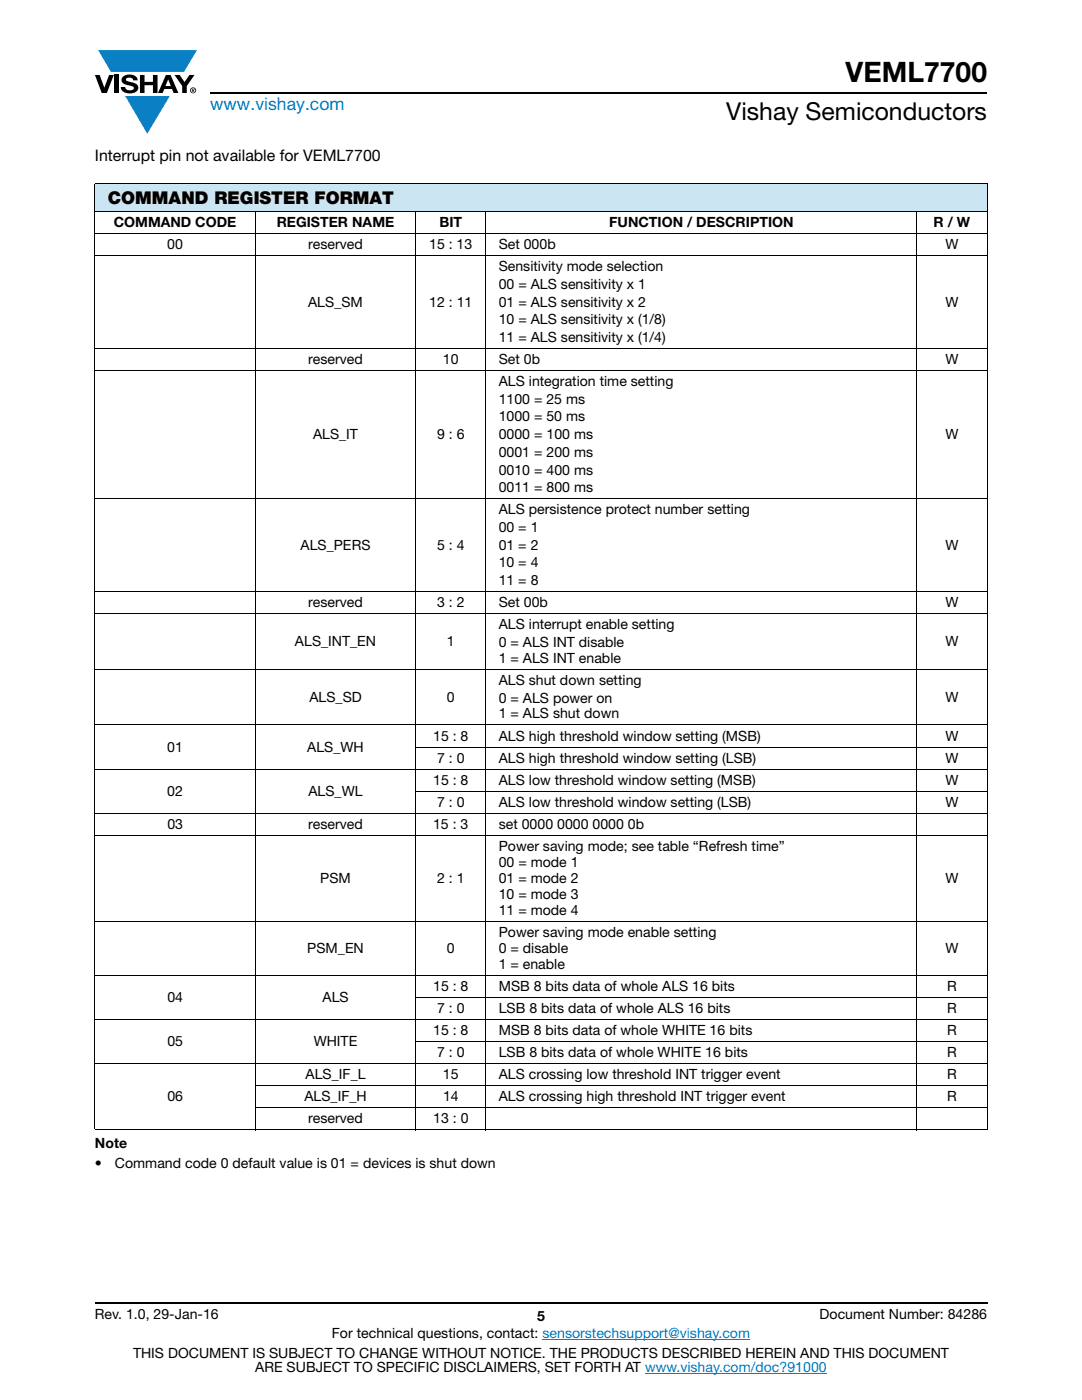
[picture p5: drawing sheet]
<svg xmlns="http://www.w3.org/2000/svg" width="216mm" height="279mm" viewBox="0 0 216 279" stroke-linecap="round" stroke-linejoin="round" font-family="sans-serif">
<defs><g id="words">
<text font-size="5.6" x="168.7" y="16.4">VEML7700</text>
<text font-size="4.9" x="144.9" y="24">Vishay Semiconductors</text>
<text font-size="3.5" fill="#007ec4" x="42" y="21.9">www.vishay.com</text>
<text font-size="3.5" x="21.5" y="40.8">COMMAND REGISTER FORMAT</text>
<text font-size="3.2" x="18.9" y="32.1">Interrupt pin not available for VEML7700</text>
<g font-size="2.8">
<text x="22.7" y="45.3">COMMAND CODE</text>
<text x="55.2" y="45.3">REGISTER NAME</text>
<text x="87.7" y="45.3">BIT</text>
<text x="121.5" y="45.3">FUNCTION / DESCRIPTION</text>
<text x="186.3" y="45.3">R / W</text>
<text x="33.4" y="49.7">00</text>
<text x="61.5" y="49.7">reserved</text>
<text x="85.6" y="49.7">15 : 13</text>
<text x="99.5" y="49.7">Set 000b</text>
<text x="188.6" y="49.7">W</text>
<text x="99.5" y="54.1">Sensitivity mode selection</text>
<text x="99.5" y="57.7">00 = ALS sensitivity x 1</text>
<text x="61.5" y="61.2">ALS_SM</text>
<text x="85.6" y="61.2">12 : 11</text>
<text x="99.5" y="61.2">01 = ALS sensitivity x 2</text>
<text x="99.5" y="64.7">10 = ALS sensitivity x (1/8)</text>
<text x="188.6" y="61.2">W</text>
<text x="99.5" y="68.2">11 = ALS sensitivity x (1/4)</text>
<text x="61.5" y="72.7">reserved</text>
<text x="88.4" y="72.7">10</text>
<text x="99.5" y="77.1">ALS integration time setting</text>
<text x="99.5" y="72.7">Set 0b</text>
<text x="188.6" y="72.7">W</text>
<text x="99.5" y="80.6">1100 = 25 ms</text>
<text x="62.5" y="87.7">ALS_IT</text>
<text x="87.2" y="87.7">9 : 6</text>
<text x="99.5" y="84.1">1000 = 50 ms</text>
<text x="99.5" y="87.7">0000 = 100 ms</text>
<text x="188.6" y="87.7">W</text>
<text x="99.5" y="91.2">0001 = 200 ms</text>
<text x="99.5" y="94.7">0010 = 400 ms</text>
<text x="99.5" y="98.2">0011 = 800 ms</text>
<text x="99.5" y="102.6">ALS persistence protect number setting</text>
<text x="99.5" y="106.2">00 = 1</text>
<text x="60" y="109.7">ALS_PERS</text>
<text x="87.2" y="109.7">5 : 4</text>
<text x="99.5" y="109.7">01 = 2</text>
<text x="99.5" y="113.2">10 = 4</text>
<text x="188.6" y="109.7">W</text>
<text x="99.5" y="116.8">11 = 8</text>
<text x="61.5" y="121.2">reserved</text>
<text x="87.2" y="121.2">3 : 2</text>
<text x="99.5" y="125.6">ALS interrupt enable setting</text>
<text x="99.5" y="121.2">Set 00b</text>
<text x="188.6" y="121.2">W</text>
<text x="58.8" y="128.9">ALS_INT_EN</text>
<text x="89.2" y="128.9">1</text>
<text x="99.5" y="129.1">0 = ALS INT disable</text>
<text x="188.6" y="128.9">W</text>
<text x="99.5" y="132.3">1 = ALS INT enable</text>
<text x="99.5" y="136.7">ALS shut down setting</text>
<text x="61.7" y="140">ALS_SD</text>
<text x="89.2" y="140">0</text>
<text x="99.5" y="140.2">0 = ALS power on</text>
<text x="99.5" y="143.4">1 = ALS shut down</text>
<text x="188.6" y="140">W</text>
<text x="86.4" y="147.8">15 : 8</text>
<text x="99.5" y="147.8">ALS high threshold window setting (MSB)</text>
<text x="188.6" y="147.8">W</text>
<text x="33.4" y="150">01</text>
<text x="61.3" y="150">ALS_WH</text>
<text x="87.2" y="152.2">7 : 0</text>
<text x="99.5" y="152.2">ALS high threshold window setting (LSB)</text>
<text x="188.6" y="152.2">W</text>
<text x="33.4" y="158.8">02</text>
<text x="61.5" y="158.8">ALS_WL</text>
<text x="86.4" y="156.6">15 : 8</text>
<text x="87.2" y="161">7 : 0</text>
<text x="99.5" y="161">ALS low threshold window setting (LSB)</text>
<text x="99.5" y="156.6">ALS low threshold window setting (MSB)</text>
<text x="188.6" y="161">W</text>
<text x="188.6" y="156.6">W</text>
<text x="33.4" y="165.4">03</text>
<text x="61.5" y="165.4">reserved</text>
<text x="86.4" y="165.4">15 : 3</text>
<text x="99.5" y="165.4">set 0000 0000 0000 0b</text>
<text x="99.5" y="169.8">Power saving mode; see table “Refresh time”</text>
<text x="99.5" y="173">00 = mode 1</text>
<text x="63.9" y="176.2">PSM</text>
<text x="87.2" y="176.2">2 : 1</text>
<text x="99.5" y="176.2">01 = mode 2</text>
<text x="99.5" y="179.4">10 = mode 3</text>
<text x="188.6" y="176.2">W</text>
<text x="99.5" y="182.5">11 = mode 4</text>
<text x="61.3" y="190.1">PSM_EN</text>
<text x="89.2" y="190.1">0</text>
<text x="99.5" y="187">Power saving mode enable setting</text>
<text x="99.5" y="190.1">0 = disable</text>
<text x="188.6" y="190.1">W</text>
<text x="86.4" y="197.7">15 : 8</text>
<text x="99.5" y="193.3">1 = enable</text>
<text x="99.5" y="197.7">MSB 8 bits data of whole ALS 16 bits</text>
<text x="189" y="197.7">R</text>
<text x="33.4" y="199.9">04</text>
<text x="64.4" y="199.9">ALS</text>
<text x="87.2" y="202.1">7 : 0</text>
<text x="99.5" y="202.1">LSB 8 bits data of whole ALS 16 bits</text>
<text x="189" y="202.1">R</text>
<text x="33.4" y="208.7">05</text>
<text x="62.6" y="208.7">WHITE</text>
<text x="86.4" y="206.5">15 : 8</text>
<text x="99.5" y="206.5">MSB 8 bits data of whole WHITE 16 bits</text>
<text x="189" y="206.5">R</text>
<text x="61" y="215.4">ALS_IF_L</text>
<text x="87.2" y="210.9">7 : 0</text>
<text x="88.4" y="215.4">15</text>
<text x="99.5" y="210.9">LSB 8 bits data of whole WHITE 16 bits</text>
<text x="99.5" y="215.4">ALS crossing low threshold INT trigger event</text>
<text x="189" y="215.4">R</text>
<text x="189" y="210.9">R</text>
<text x="33.4" y="219.8">06</text>
<text x="60.7" y="219.8">ALS_IF_H</text>
<text x="88.4" y="219.8">14</text>
<text x="99.5" y="219.8">ALS crossing high threshold INT trigger event</text>
<text x="189" y="219.8">R</text>
<text x="61.5" y="224.2">reserved</text>
<text x="86.4" y="224.2">13 : 0</text>
<text x="18.9" y="229.1">Note</text>
<text x="18.9" y="233">•</text>
<text x="22.9" y="233">Command code 0 default value is 01 = devices is shut down</text>
<text x="18.9" y="263.3">Rev. 1.0, 29-Jan-16</text>
<text x="107.2" y="263.6">5</text>
<text x="163.6" y="263.3">Document Number: 84286</text>
<text x="66.2" y="267.1">For technical questions, contact: sensorstechsupport@vishay.com</text>
<text x="26.5" y="271">THIS DOCUMENT IS SUBJECT TO CHANGE WITHOUT NOTICE. THE PRODUCTS DESCRIBED HEREIN AND THIS DOCUMENT</text>
<text x="50.9" y="273.8">ARE SUBJECT TO SPECIFIC DISCLAIMERS, SET FORTH AT www.vishay.com/doc?91000</text>
</g>
</g></defs>
<g fill="#0a7fc3">
<path d="M19.6 10h19.7l-2.6 4.3h-1.1h-13.5z"/>
<path d="M25 19.2h8.9l-4.5 7.5z"/>
</g>
<g fill="#000">
<path d="M18.9 15h1l.9 2.5 1-2.5h.9l-1.4 3.6h-1zM22.9 15h.9v3.6h-.9zM24.6 15.3a2.1 2.1 0 0 1 2.8 .3l.1 .4h-.9a.79 .79 0 0 0-.7-.5 .79 .79 0 0 0-.8 .4l.3 .3 1 .2a1.08 1.08 0 0 1 1.2 1 1.08 1.08 0 0 1-1.1 1.2 1.73 1.73 0 0 1-2.4-1.2h.9a.96 .96 0 0 0 .8 .6 .96 .96 0 0 0 .9-.4 1.31 1.31 0 0 0-1.2-.6 1.03 1.03 0 0 1-1.1-.6 1.03 1.03 0 0 1 .2-1.1zM27.9 15h.9v1.3h1.7v-1.3h.9v3.6h-.9v-1.6h-1.7v1.6h-.9zM34.8 15h1.1l.9 1.4 1-1.4h1l-1.5 2.2v1.4h-.9v-1.4z"/>
<path d="M33.6 15.9l.5 1.3h-1.1zM33.1 15l-1.6 3.6h1l.3-.8h1.5l.3 .8h1l-1.6-3.6z"/>
<path d="M38.4 17.8h.2v.2h-.2zM38.3 17.7v.7h.1v-.3l.4 .3-.2-.3 .2-.2-.1-.2z"/>
<path d="M38.1 18a.46 .46 0 0 1 .9 0 .46 .46 0 0 1-.9 0zM37.9 18a.6 .6 0 0 0 1.2 0 .6 .6 0 0 0-1.2 0z"/>
</g>
<path d="M42 18.6h155M18.9 260h178.1" fill="none" stroke="#000" stroke-width=".36"/>
<path d="M108.2 267.3h41.5M128.7 274h36.3" fill="none" stroke="#007ec4" stroke-width=".2"/>
<path d="M18.9 36.7h178.1v5.5h-178.1z" fill="#cce5f3"/>
<g fill="none" stroke="#000" stroke-width=".2">
<path d="M18.9 36.7h178.1M18.9 36.8v188.6M197 36.8v188.6M18.9 42.2h178.1M18.9 46.6h178.1M18.9 51h178.1M50.9 42.1v183.5M83 42.1v183.5M96.9 42.1v183.5M182.9 42.1v183.5M18.9 69.5h178.1M18.9 74h178.1"/>
<path d="M18.9 99.5h178.1M18.9 118h178.1M18.9 122.4h178.1M18.9 133.6h178.1M18.9 144.7h178.1M18.9 153.5h178.1M82.9 149.1h114.1M82.9 157.9h114.1M18.9 162.3h178.1M18.9 166.7h178.1M18.9 183.9h178.1M18.9 194.6h178.1"/>
<path d="M82.9 199h114.1M18.9 203.4h178.1M18.9 212.2h178.1M50.9 216.7h146.1M82.9 207.8h114.1M18.9 225.5h178.1M50.9 221.1h146.1"/>
</g>
<use href="#words"/>
</svg>
